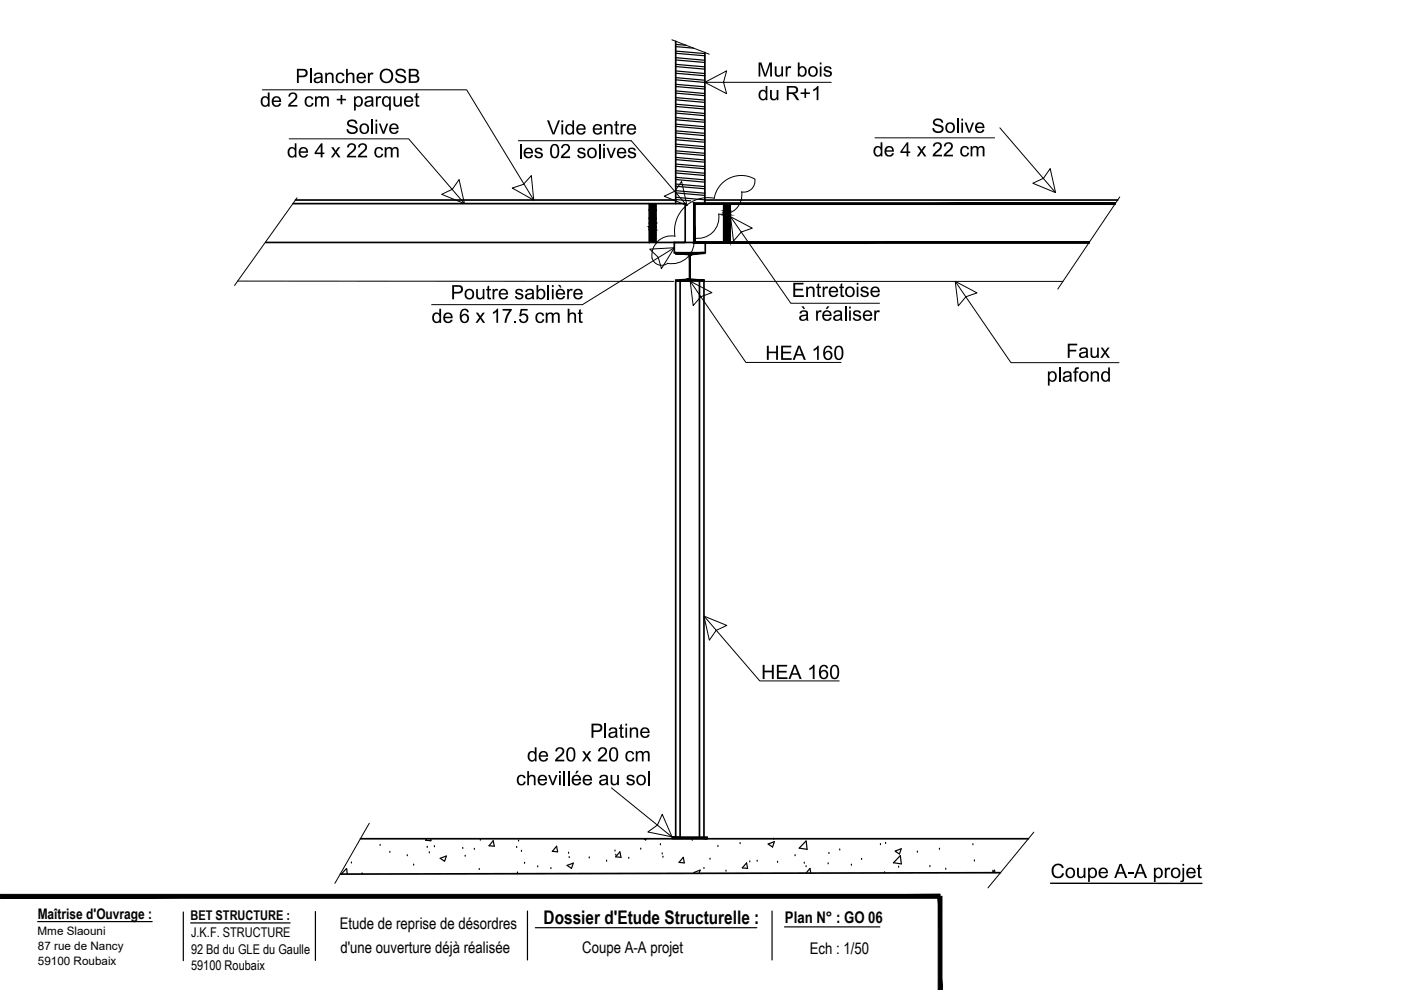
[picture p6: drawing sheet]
<svg xmlns="http://www.w3.org/2000/svg" width="297mm" height="210mm" viewBox="0 0 297 210" stroke-linecap="round" stroke-linejoin="round" font-family="sans-serif">
<defs><g id="words">
<text font-size="4" x="115.3" y="195.9">Dossier d'Etude Structurelle :</text>
<g font-size="3.4">
<text x="72" y="197">Etude de reprise de désordres</text>
<text x="166.4" y="195.7">Plan N° : GO 06</text>
<text x="72.2" y="202.1">d'une ouverture déjà réalisée</text>
<text x="123.4" y="202">Coupe A-A projet</text>
<text x="171.7" y="202.2">Ech : 1/50</text>
</g>
<text font-size="3.1" x="8" y="194.7">Maîtrise d'Ouvrage :</text>
<g font-size="2.8">
<text x="40.4" y="195.1">BET STRUCTURE :</text>
<text x="40.5" y="202.2">92 Bd du GLE du Gaulle</text>
<text x="40.5" y="198.6">J.K.F. STRUCTURE</text>
<text x="40.5" y="205.8">59100 Roubaix</text>
</g>
<g font-size="2.5">
<text x="8" y="198.2">Mme Slaouni</text>
<text x="8.1" y="201.4">87 rue de Nancy</text>
<text x="8.1" y="204.7">59100 Roubaix</text>
</g>
</g></defs>
<!-- layer: 0 -->
<g fill="none" stroke="#000" stroke-width=".25">
<path d="M80.6 179.2h.1M90.5 177.8l-.3 .4 1.2 .1-.1-.5M90.6 179.7h.1M92.1 179.5h.1M98.1 179.9h.1M101.8 178.1h.1M104.6 178.3l.2 1.1-1.1-.1zM109.5 179.7h.1M109.9 178.3h.1M118 179.4l.2 1.2-1.1-.1zM136.5 177.8l.4 .3 .1-.3M140 179.1h.1"/>
<path d="M146.8 178.2h.1M149.5 177.9h.1M152.2 179.5h.1M156.9 178.9h.1M162.9 179l1.3-.6-.4 1.2zM164 177.9h.1M170.9 178.3l-1.5 1.5M170.9 178.3l.2 1.8-1.6-.3M186.7 179.1h.1M187.8 178.8h.1M206.3 179.1h.1M73.5 184.2l-1.1 1.1"/>
<path d="M73.5 184.1l.1 1.2M74.5 183h.1M76.8 185.3h.1M82.7 180.7h.1M86.3 181.4h.1M87.7 183.4h.1M91 180.8h.1M94.6 181.5l-1.3 .5 1 .6 .3-1.1M98.6 181.5h.1M100.6 180.1h.1M101.6 184.4h.1M109.7 185.1h.1"/>
<path d="M110.6 180.5h.1M111.2 183h.1M114 183.8h.1M116.8 184.2h.1M120.2 183.5l1.3-.5-.3 1.1zM120.6 180.9h.1M120.7 181.8h.1M124.9 181.9h.1M128.6 182.6h.1M130.4 180.4h.1M130.6 181.3h.1M131.4 180.6l.3 1.2-1.2-.1z"/>
<path d="M133.3 182h.1M135.9 180h.1M140.4 181.1h.1M140.6 181.8h.1M144.9 181.8l.2 1.2-1.1-.1zM148.2 185.2l.2-.7-1.3 .5 .3 .2M149.3 184.1h.1M150.5 182.2h.1M153.9 184.7h.1M158.3 183l.2 1.1-1.1-.1zM159 182.7h.1M160.5 182.6h.1"/>
<path d="M164.9 182.8h.1M168.6 181.4h.1M170.5 183h.1M170.9 185.1l.8-1 .2 1M170.9 183.8h.1M175.6 183.1h.1M175.8 181h.1M178 180.2h.1M180.5 183.4h.1M182.7 182.2h.1M187.5 185.1h.1M189.8 180.5l1.3-.5-.4 1.1z"/>
<path d="M190.5 183.9h.1M190.9 181.4l-1.5 1.6M190.9 181.4l.2 1.8-1.7-.3M194.5 180.7h.1M197.2 183.7h.1M199.2 180.1h.1M200.5 184.3h.1M206.6 182.5h.1M210.4 185l.4-.5 .1 .5M210.5 184.7h.1"/>
</g>
<!-- layer: Porteur -->
<path d="M143.3 8.8v34.4M149.4 11.1v32.1M143 51.4h6.5v2.3h-6.5zM143.3 59.7v117.8M144.2 59.7v117.8M148.3 59.7v117.8M149.3 59.7v117.8M76.4 177.8h141.6M212.1 185l-139.9 .3" fill="none" stroke="#000" stroke-width=".36"/>
<!-- layer: BB -->
<g fill="none" stroke="#000" stroke-width=".25">
<path d="M143.3 19.7l6.1 .6M143.3 18.3l6.1 .6M143.3 16.9l6.1 .6M143.3 15.5l6.1 .6M143.3 14.1l6.1 .6M143.3 12.7l6.1 .5M143.3 11.3l6.1 .5M143.3 9.9l3.8 .3M143.3 19.3l6.1 .5M143.3 17.9l6.1 .5M143.3 16.5l6.1 .5M143.3 15l6.1 .6"/>
<path d="M143.3 13.6l6.1 .6M143.3 12.2l6.1 .6M143.3 10.8l6.1 .6M143.3 9.4l2.2 .2M143.3 39.5l6.1 .5M143.3 38.1l6.1 .5M143.3 36.7l6.1 .5M143.3 35.3l6.1 .5M143.3 33.8l6.1 .6M143.3 32.4l6.1 .6M143.3 31l6.1 .6M143.3 29.6l6.1 .6"/>
<path d="M143.3 28.2l6.1 .6M143.3 26.8l6.1 .5M143.3 25.4l6.1 .5M143.3 24l6.1 .5M143.3 22.6l6.1 .5M143.3 21.2l6.1 .5M143.3 39l6.1 .6M143.3 37.6l6.1 .5M143.3 36.2l6.1 .5M143.3 34.8l6.1 .5M143.3 33.4l6.1 .5M143.3 32l6.1 .5"/>
<path d="M143.3 30.6l6.1 .5M143.3 29.1l6.1 .6M143.3 27.7l6.1 .6M143.3 26.3l6.1 .6M143.3 24.9l6.1 .6M143.3 23.5l6.1 .6M143.3 22.1l6.1 .5M143.3 20.7l6.1 .5M143.3 42.3l3.1 .3M143.3 40.9l6.1 .5M143.3 41.8l6.1 .6M143.3 40.4l6.1 .6"/>
<path d="M145.3 43.4h.2M149.3 42.8h.1"/>
</g>
<path d="M62.1 43.2h83.2v8.2h-88.9M62.6 42.4h80.7M149.4 42.4h87.6" fill="none" stroke="#000" stroke-width=".36"/>
<!-- layer: Porteur -->
<g fill="#000" stroke="#000" stroke-width=".21">
<path d="M137.6 44.5l1.5 1.8h-1.5zM137.6 46.3h1.5v1zM153.4 45.4h.5l-.5 .2zM154.4 45.1l.5-.4v.4z"/>
<path d="M137.6 46.3v1h1.5zM137.6 47.3h1.5l-1.5 .7zM137.6 48h1.5v-.7z"/>
<path d="M137.6 43.2l1.5 1.3v-1.3zM137.6 43.2l1.5 1.3h-1.5z"/>
<path d="M137.6 44.5l1.5 1.8zM137.6 44.5h1.5v1.8z"/>
<path d="M137.6 48l1.5 .1zM137.6 48l1.5 .1zM137.6 48.1l1.5 .6v-.6zM137.6 48.1l1.5 .6h-1.5z"/>
<path d="M137.6 48.7l1.5 2.7v-2.7zM137.6 48.7l1.5 2.7h-1.5z"/>
<path d="M153.4 45.1l.5 .3 .5-.3zM153.4 45.1l.5 .3h-.5z"/>
<path d="M153.4 43.2l1.5 1.5v-1.5zM153.4 43.2l1.5 1.5h-1.5z"/>
<path d="M153.4 44.7l1 .4 .5-.4zM153.4 44.7l1 .4h-1z"/>
<path d="M154.4 45.1l.5 .3v-.3zM153.9 45.4l.5-.3 .5 .3z"/>
<path d="M153.9 45.4l1 .2v-.2zM153.4 45.6l.5-.2 1 .2z"/>
<path d="M153.4 45.6l1.5 5.8v-5.8zM153.4 45.6l1.5 5.8h-1.5z"/>
<path d="M142.5 177.5l7.5 .3v-.3zM142.5 177.5l7.5 .3h-7.5z"/>
</g>
<!-- layer: BB -->
<path d="M147 51.6h84v-.4zM147 51.6l.4-.4h83.6zM147 43v8.6l.4-.4zM147 43l.4 .4v7.8zM147 43l.4 .4 89.1-.4zM147.4 43.4l89.1-.4v.4z" fill="#000" stroke="#000" stroke-width=".21"/>
<!-- layer: Porteur -->
<g fill="none" stroke="#000" stroke-width=".21">
<path d="M142.5 8.4l7.9 3.1M160 38a5.8 5.8 0 0 0-8.6 4 7.1 7.1 0 0 0-8.3 8.1 4 4 0 0 0-4.7 5 2.11 2.11 0 0 0 3.1 .7 4.7 4.7 0 0 0 5.6-5.4 4.4 4.4 0 0 0 5.3-5 4.1 4.1 0 0 0 4.8-4.7M160 38a2.38 2.38 0 0 1-2.8 2.7M50.4 59.6l92.5 .1M63 41.9l-13.3 18.6M137.6 43.2v8.4M139.1 43.2v8.4M149.3 59.7h76.1M153.4 43.2v8.2M154.9 43.2v8.2M237.4 41.8l-13.1 19.5M78.3 174.5l-7.3 12.8"/>
<path d="M142.5 177.5h7.5v.3h-7.5zM219.2 176.4l-9.7 11.8"/>
</g>
<!-- layer: dalleRDC -->
<g fill="none" stroke="#000" stroke-width=".21">
<path d="M55.6 19h43.3l14.2 23.4M149.4 17.5l4.7 2.4-.7-2.4 .7-2.5-4.7 2.5h26.8M61.3 29.4h25.3l11.8 13.7M108.6 39.9l2.4-.8 1.7-1.9 .5 5.2zM109.9 29.8h23.9l11.8 13.8M185.5 29.2h25.4M212 27.1l11.8 13.7M219 38.9l2.2-1.1 1.5-2.1 1.1 5.1zM93.6 41.2l2.3-1.1 1.4-2 1.2 5.1zM137.8 52.8l5.2-.3-2.8 4.5-.6-2.4zM140.8 41.6l2.3-1.1 1.4-2 1.2 5.1zM143 52.5l-19.5 12.1h-32"/>
<path d="M146.3 59.6l4.6 2.5-2.3 .8-1.6 1.9zM146.3 59.6l11.8 17.2h20.2M154.9 45.9l12.8 18.4h18.8M154.9 45.9l4.6 2.5-2.4 .8-1.6 1.9zM202.5 59.7l4.6 2.4-2.3 .8-1.6 1.9zM202.5 59.7l11.8 17.2h22.9M149.3 130.6l4.8 2-2.3 1.1-1.4 2zM149.3 130.7l11.8 13.7h16.8M129.6 167l12.9 10.5M140.4 172.6l2.1 4.8-5.1-1 2-1.5z"/>
</g>
<!-- layer: 0 -->
<g fill="#000">
<path d="M68.9 15.4h.4v.3l.6-.3 .7 .2 .1 .4v1.6h-.3l-.1-1.6-.3-.3-.6 .3-.1 1.6h-.3zM71.4 15.7l.6-.3h.5l.4 .3 .1 .4h-.3l-.2-.3-.4-.1-.4 .2-.1 .3v.8l.3 .3h.5l.3-.5h.4l-.4 .7-.7 .1-.6-.3-.2-.6zM73.4 14.6h.3v1.1l.6-.3h.4l.3 .2 .1 2h-.3v-1.6l-.4-.3h-.3l-.3 .3v1.6h-.4zM78 15.4h.3v.4l.4-.4 .5 .1-.1 .3h-.4l-.2 .2-.1 1.6h-.4zM84.1 14.9l.3-.3 .6-.1 .5 .1 .4 .3 .1 .5-.3 .1-.2-.5-.4-.1-.6 .1-.2 .2 .1 .4 1.2 .4 .4 .4 .1 .6-.4 .5-.5 .1h-.6l-.7-.5-.2-.5h.4l.3 .5 .5 .2 .6-.1 .3-.3-.3-.5-1.1-.3-.4-.3-.1-.5zM160.8 13.2h.6l.8 2.6 .9-2.6h.6v3h-.4v-2.5l-.9 2.5h-.3l-.9-2.5v2.5h-.4zM164.3 14.1h.3v1.5l.4 .4 .6-.3 .1-1.6h.3v2.1h-.3v-.3l-.6 .4-.7-.3zM166.6 14.1h.3v.3l.4-.4 .5 .1-.2 .4-.4-.1-.2 .2-.1 1.6h-.3zM169.7 19.6h.9v-.8h.3v.8h.8v.3h-.8v.9h-.3v-.9h-.9zM174.8 14.3l.4-.3h.6l.3 .2 .2 .4-.4 .1-.1-.3-.4-.1a.32 .32 0 0 0-.4 .4 .32 .32 0 0 0 .5 .2l.6 .2 .3 .3-.1 .4-.4 .4h-.8l-.4-.3-.1-.3 .3-.1 .2 .4 .3 .1h.4l.2-.3-.1-.3-1.1-.4-.1-.5zM61.3 19.9l.4-.2 .5-.1 .7 .4 .1 .5-.1 .5-1.3 1.3h1.4v.3h-1.9l.2-.6 1-.9 .4-.6-.2-.5-.4-.1-.4 .1-.2 .5h-.4zM64.8 20.7l.6-.3h.5l.3 .2 .2 .5h-.3l-.2-.3-.4-.1-.4 .2-.1 .4v.7l.4 .3 .5-.1 .2-.4 .4 .1-.3 .6-.7 .2-.7-.4-.2-1z"/>
<path d="M66.8 20.4h.3v.3l.5-.3 .6 .1a.22 .22 0 0 0 .2 .3 .22 .22 0 0 0 .3-.3l.5-.1 .5 .3v1.9h-.3l-.1-1.6-.3-.3-.5 .3-.1 1.6h-.3v-1.7l-.4-.2-.5 .3-.1 1.6h-.3zM70.2 31.2h.5l.4 .8 .6-.8h.4l-.7 1 .8 1.2h-.5l-.5-.9-.6 .9h-.4l.8-1.1zM72.2 20.1h.4v.8h.8v.4h-.8v.8h-.4v-.8h-.8v-.4h.8zM73.8 25.7l.4-.3 .6-.1 .8 .4 .2 .5-.4 .1-.1-.4-.4-.2-.8 .1-.1 .4 .2 .3 1.1 .3 .4 .3 .1 .6-.2 .4-.6 .3h-.5l-.8-.3-.2-.7h.3l.3 .5 .4 .2 .6-.1 .4-.3-.2-.5-1.5-.6-.2-.3zM73.8 30.7l.4-.3h.5l.7 .4 .1 .6-.2 .4-1.3 1.2h1.5v.4h-2l.2-.5 1.2-1.1 .2-.5-.1-.4-.4-.2-.5 .2-.1 .4-.4-.1zM76.1 30.7l.4-.3h.5l.7 .4 .1 .5-.2 .5-1.2 1.2h1.4v.4h-2l.2-.5 1.2-1.1 .2-.5-.1-.4-.4-.2-.4 .1-.2 .5-.4-.1zM79.7 20.4h.3v.4l.4-.4 .5 .1-.2 .3h-.3l-.3 .3v1.5h-.4zM79.6 31.5l.6-.3h.5l.4 .3 .1 .3-.3 .1-.2-.3-.5-.1-.3 .1-.2 .5 .1 .7 .3 .3 .6-.1 .2-.4h.4l-.4 .7-.6 .1-.7-.3-.2-.9zM80.3 26.2h.4l.6 1.7 .6-1.7h.4l-.8 2.2h-.4zM81.6 31.2h.3v.3l.5-.3h.5a.26 .26 0 0 0 .3 .3 .26 .26 0 0 0 .2-.2l.5-.1 .5 .2 .1 2h-.4v-1.7l-.3-.2-.5 .3-.1 1.6h-.3v-1.6l-.4-.3-.5 .3-.1 1.6h-.3zM83.4 20.4h.4v1.6l.3 .3h.3l.3-.2 .1-1.7h.4v2.2h-.3v-.3l-.6 .3h-.4l-.3-.2zM88.1 19.9l.4-.2v.7h.4v.3h-.4v1.4l.1 .2h.3v.3h-.5l-.2-.3-.1-1.6h-.2v-.3h.2z"/>
<path d="M113.5 31.6l.4-.3h.5l.4 .2 .2 .4-.3 .1-.3-.4h-.4a.29 .29 0 0 0-.2 .4 .29 .29 0 0 0 .4 .2l.8 .4 .1 .4-.1 .3-.3 .2-.7 .1-.4-.2-.2-.3-.1-.2 .4-.1 .3 .4h.6a.43 .43 0 0 0 0-.5 .43 .43 0 0 0-.5-.2l-.7-.3zM116 25.5h.4l1 2.7 .9-2.7h.4l-1.2 3h-.4zM119.2 30.8l.3-.2 .6-.1 .7 .4 .1 .5-.2 .4-1.3 1.4h1.5v.3h-2l.2-.6 1.2-1.1 .2-.4-.1-.4-.4-.2-.5 .1-.2 .5h-.3zM122.6 31.5l.5-.2h.5l.4 .3 .1 .3-.4 .1-.2-.4h-.5a.31 .31 0 0 0-.2 .5 .31 .31 0 0 0 .5 .1l.8 .4 .1 .4-.2 .4-.4 .1h-.6l-.4-.1-.2-.4v-.1l.4-.1 .3 .4h.6a.37 .37 0 0 0 0-.5 .37 .37 0 0 0-.4-.1l-.8-.4-.1-.4zM128.1 26.3h.3v.3l.5-.3 .8 .2 .2 .5v1.5h-.4v-1.5l-.1-.3-.3-.1-.5 .2-.1 1.7h-.4zM128.6 31.3h.4l.6 1.8 .6-1.8h.4l-.8 2.2h-.4zM130.5 25.8l.4-.2v.7h.3v.3h-.3v1.4l.1 .2h.2l.1 .3h-.5l-.3-.2v-1.7h-.3v-.3h.3zM131.6 26.3h.3v.4l.4-.4 .5 .1-.2 .3h-.3l-.3 .2v1.6h-.4zM133.3 31.5l.5-.2 .6 .1 .4 .5-.4 .1-.1-.3-.4-.1a.32 .32 0 0 0-.4 .4 .32 .32 0 0 0 .5 .2l.8 .3 .1 .4-.2 .4-.4 .2-.4 .1-.5-.2-.3-.3v-.2l.3-.1 .3 .4h.7a.42 .42 0 0 0-.1-.5 .42 .42 0 0 0-.5-.2l-.6-.3zM163.3 19.1h.3v1.5l.4 .4 .6-.3 .1-1.6h.3v2.1h-.3v-.3l-.5 .4-.7-.2-.2-.6zM172.4 19l.9-.8h.2v3h-.3v-2.3l-.7 .4zM194.4 31h.5l.5 .7 .5-.7h.4l-.7 1 .8 1.2h-.5l-.5-.9-.6 .9h-.4l.8-1.2z"/>
<path d="M198 25.5l.4-.3 .7-.1 .7 .4 .2 .5h-.4l-.2-.4-.5-.1-.5 .1-.2 .3 .1 .3 1.3 .4 .3 .3 .2 .6-.4 .5-.9 .2-.6-.1-.3-.3-.2-.6 .4-.1 .2 .5 .5 .2h.6l.3-.3-.2-.5-1.5-.6-.2-.4zM198.1 30.4l.9-.2 .3 .1 .3 .3 .1 .5-.2 .5-1.3 1.2h1.5v.4h-2l.3-.6 1.1-1.1 .2-.5-.1-.3-.4-.2-.5 .1-.1 .5-.4-.1zM200.4 30.4l.9-.2 .4 .1 .3 .3v.5l-.2 .5-1.2 1.2h1.4v.4h-1.9l.2-.6 1.1-1 .3-.6-.2-.4-.3-.1-.5 .1-.2 .5-.4-.1zM203.9 31.2l.7-.3 .7 .3 .1 .4-.3 .1-.3-.4h-.5l-.2 .2-.2 .5 .2 .6 .3 .3 .5-.1 .2-.4h.4l-.3 .6-.8 .2-.6-.3-.2-.5v-.6zM204.5 26h.4l.6 1.7 .6-1.7h.4l-.8 2.1h-.4zM205.8 31h.3v.3l.6-.4 .5 .2a.24 .24 0 0 0 .3 .2 .24 .24 0 0 0 .2-.3h.6l.3 .2 .1 2h-.3v-1.6l-.3-.3h-.4l-.2 .3-.1 1.6h-.3v-1.6l-.3-.3-.5 .2-.2 1.7h-.3zM101 61.3h.3l.1 1.6 .5 .3 .4-.5v-1.4h.4v2.2h-.3v-.4l-.5 .4h-.5l-.3-.3zM100.9 66.3h.4l.5 .7 .5-.7h.5l-.7 1 .8 1.1h-.5l-.6-.8-.5 .8h-.5l.8-1.1zM103.3 60.7l.4-.2v.8h.4v.3h-.4v1.3l.1 .2h.3v.4h-.5l-.2-.3-.1-1.6h-.2v-.3h.2zM104.4 61.3h.4v.3l.4-.4 .4 .2-.1 .3-.4-.1-.3 .3v1.6h-.4zM104.5 66.2l.9-.8h.2v3h-.4v-2.3l-.7 .5zM106.6 65.5h1.9v.3l-.8 1.2-.3 1.4h-.4l.1-.6 .5-1.3 .4-.6h-1.4z"/>
<path d="M109.1 68h.4v.4h-.4zM110.4 65.5h1.5v.3l-1.2 .1-.2 .7 .8-.1 .6 .4 .1 .9-.6 .6h-.8l-.5-.4-.1-.3 .4-.1 .2 .5 .5 .1 .3-.2 .2-.4-.1-.5-.3-.3-1.1 .2zM109.4 61.5l.4-.3 .6 .1 .4 .2 .1 .3-.4 .1-.2-.4-.5 .1a.31 .31 0 0 0-.1 .4 .31 .31 0 0 0 .4 .1l.8 .5v.4l-.4 .5h-.8l-.4-.4-.1-.3h.3l.2 .3 .3 .1h.3l.3-.3-.1-.3-1.1-.4-.2-.5zM113.8 66.5l.7-.3 .7 .3 .2 .4-.4 .1-.4-.5-.4 .1-.3 .6 .1 .7 .3 .3 .5-.1 .2-.4h.4l-.4 .6-.7 .2-.6-.4-.2-.8zM115.7 66.3h.3v.3l.5-.4 .6 .1a.22 .22 0 0 0 .2 .3 .22 .22 0 0 0 .2-.2l.5-.2 .6 .3 .1 1.9h-.4v-1.5l-.4-.4-.4 .2-.1 .2v1.5h-.4v-1.6l-.3-.3-.6 .3v1.6h-.4zM120.3 61.3h.3v.3l.4-.4 .4 .1-.1 .4-.4-.1-.2 .3-.1 1.6h-.3zM120.4 65.5h.3v1l.6-.3 .7 .3 .1 1.9h-.3v-1.5l-.4-.4-.6 .3-.1 1.6h-.3zM122.8 65.7l.3-.2v.8h.4v.3h-.4v1.4l.4 .1v.3h-.5l-.2-.2v-1.6h-.3v-.3h.3zM162.6 73.3h.4v1.2h1.6v-1.2h.3v3h-.3v-1.4h-1.6v1.4h-.4zM165.6 73.3h2.2v.4h-1.8v.9h1.7v.3h-1.7v1h1.9v.4h-2.3zM168.2 60h2.2v.3h-1.8v.9h1.7v.4h-1.7v1h1.8v.4h-2.2zM170.9 60.8h.4v.3l.5-.4 .7 .3 .2 .4v1.6h-.4v-1.7l-.3-.2-.6 .2-.1 1.7h-.4z"/>
<path d="M172.5 74l.8-.7h.3v3h-.4v-2.4l-.7 .5zM173.3 60.3l.4-.3v.8h.4v.3h-.4v1.4l.4 .1v.4l-.6-.1-.2-.2v-1.6h-.3v-.3h.3zM173 65.8h.4v.4l.4-.4 .4 .1-.1 .3h-.4l-.2 .2-.1 1.6h-.4zM174.4 60.8h.3v.3l.4-.4 .5 .1-.1 .4-.5-.1-.2 .3v1.6h-.4zM178.2 60.3l.4-.3v.8h.3v.3h-.3v1.3l.1 .2h.3v.4l-.6-.1-.2-.3v-1.5h-.3v-.3h.3zM181 66l.5-.2h.5l.4 .2 .1 .4h-.3l-.3-.3h-.5a.32 .32 0 0 0-.1 .5 .32 .32 0 0 0 .4 .1l.9 .4v.4l-.2 .3-.5 .2h-.5l-.4-.2-.2-.3v-.2h.4l.2 .4h.7a.36 .36 0 0 0 0-.5 .36 .36 0 0 0-.4-.1l-.8-.4v-.3zM182.6 61l.5-.3 .5 .1 .3 .1 .2 .4-.3 .1-.4-.4-.4 .1a.36 .36 0 0 0 0 .5 .36 .36 0 0 0 .4 .1l.5 .1 .3 .3v.5l-.3 .3-.4 .1-.6-.1-.5-.5 .4-.2 .3 .5 .6-.1a.38 .38 0 0 0 0-.5 .38 .38 0 0 0-.5-.1l-.6-.3-.1-.3zM185.4 65.8h.3v.4l.4-.4 .4 .1-.1 .3h-.3l-.3 .2-.1 1.6h-.3zM226.4 72.9h2v.3h-1.6v1h1.4v.3h-1.4v1.4h-.4zM228 78l.3-.1h.5l-.2 .3a.29 .29 0 0 0-.3 0 .29 .29 0 0 0-.1 .3v.3h.4v.2h-.4v1.9h-.4v-1.9h-.3v-.2h.3zM231.2 73.7h.4v1.6l.3 .3 .6-.3 .1-1.6h.4v2.2h-.4v-.3l-.5 .3-.8-.2zM233.3 73.7h.5l.5 .8 .5-.8h.5l-.8 1 .8 1.2h-.4l-.6-.9-.6 .9h-.4l.8-1.2z"/>
<path d="M231.3 78.8h.3v.3l.6-.4 .4 .1 .3 .2 .1 1.9h-.4v-1.6l-.4-.3-.5 .2-.1 1.7h-.3zM131.5 153.7l.4-.2v.8h.3v.2h-.3v1.4l.1 .2h.2v.3h-.5l-.2-.2v-1.7h-.3v-.2h.3zM133.5 154.3h.4v.3l.5-.4 .8 .2 .1 2h-.4v-1.6l-.3-.3-.4 .1-.3 .2v1.6h-.4zM161.7 141h.4v1.2h1.5v-1.2h.4v3h-.4v-1.4h-1.5v1.4h-.4zM164.7 141h2.2v.3h-1.8v.9h1.7v.4h-1.7v1h1.8v.4h-2.2zM171.6 141.7l.6-.4 .3-.4h.2v3.1h-.4v-2.4l-.7 .5zM109.8 164.5l.5-.2h.4l.6 .3 .1 .3-.3 .1-.2-.3-.4-.1-.4 .2-.2 .4 .1 .6 .3 .4h.5l.3-.5h.4l-.3 .6-.8 .2-.6-.3-.2-.9zM111.8 163.5h.3v1.1l.5-.3h.4l.5 .3v1.9h-.3v-1.6l-.4-.3-.6 .2-.1 1.7h-.3zM116.2 164.3h.4l.6 1.7 .6-1.7h.4l-.8 2.2h-.4zM117.9 158.7l.4-.2 .5-.1 .7 .4 .1 .6-.1 .4-1.3 1.3h1.4v.3h-1.9l.2-.6 1-.8 .4-.6-.1-.4-.4-.3-.5 .1-.2 .5h-.4zM123.5 159.3h.4l.5 .7 .5-.7h.5l-.8 1 .8 1.1h-.4l-.6-.8-.6 .8h-.4l.8-1.1zM127.1 158.7l.9-.3 .3 .2 .3 .3 .1 .4-.2 .5-1.3 1.3h1.5v.3h-2l.3-.6 1.1-1 .2-.5-.1-.4-.3-.2-.6 .2-.1 .4h-.4z"/>
<path d="M129.5 164.3h.3v1.6l.5 .3 .5-.3v-1.6h.4v2.2h-.3v-.3l-.7 .3-.6-.2-.1-.4zM133 164.5l.4-.2h.7l.4 .6h-.3l-.3-.3h-.4a.29 .29 0 0 0-.3 .4 .29 .29 0 0 0 .5 .1l.8 .3 .1 .4-.1 .4-.4 .3h-.6l-.7-.5v-.2h.4l.2 .4 .7-.1a.36 .36 0 0 0 0-.4 .36 .36 0 0 0-.4-.2l-.7-.3-.2-.4zM132.9 159.5l.8-.3 .6 .3 .1 .4h-.3l-.2-.3-.6-.1-.2 .3-.1 .5v.5l.4 .4 .5-.1 .2-.5 .4 .1-.3 .5-.8 .3-.6-.3-.2-.6v-.5zM134.8 159.3h.3v.3l.5-.4 .6 .2a.22 .22 0 0 0 .3 .1 .22 .22 0 0 0 .2-.2l.6-.1 .4 .3v1.9h-.3v-1.6l-.3-.3-.6 .3-.1 1.6h-.3v-1.6l-.3-.3-.4 .1-.2 .2v1.6h-.4zM223.3 183.5l.5-.3 .7-.1 .9 .5 .1 .4-.3 .1-.4-.6h-.8l-.5 .4-.1 .6 .1 .9 .6 .4 .7-.1 .4-.6 .4 .1-.5 .8-1 .2-.8-.4-.3-.7v-.7zM228.4 184h.3l.1 1.6 .3 .3 .5-.2 .2-1.7h.3v2.2h-.3v-.4l-.5 .4-.8-.2-.1-.4zM239.1 184.9h1.2v.4h-1.2zM247 184h.3v.3l.4-.3 .4 .1-.1 .3-.4-.1-.2 .3-.1 1.6h-.3zM254 183.4l.4-.2v.8h.3v.3h-.3v1.4l.3 .1v.4h-.4l-.3-.3v-1.6h-.2v-.3h.2z"/>
<path d="M63 14.6h1.6l.5 .3 .1 .4v.5l-.3 .4-.5 .2h-1.1v1.2h-.3zM63.3 15v1h1.1l.4-.3v-.3l-.2-.4z"/>
<path d="M66.7 15.7l.7-.3h.5l.4 .2 .2 2h-.4a.22 .22 0 0 0-.2-.2 .22 .22 0 0 0-.2 .2h-.9l-.2-.3-.1-.4 .3-.4 .9-.2a.32 .32 0 0 0 .3-.4 .32 .32 0 0 0-.5-.2l-.4 .1-.2 .3h-.3zM67 16.8l-.1 .3 .3 .2 .6-.1 .2-.3a.28 .28 0 0 0-.1-.4 .28 .28 0 0 0-.4 .1z"/>
<path d="M75.9 15.7l.4-.3h.5l.6 .3 .2 .9h-1.6l.1 .5 .3 .2h.5l.3-.4h.4l-.3 .5-.8 .2-.7-.3-.2-1zM76.2 15.8l-.2 .5h1.2l-.1-.4-.3-.2z"/>
<path d="M80.4 16.1a1.51 1.51 0 0 1 3 0 1.51 1.51 0 0 1-3 0zM81.3 15.1l-.4 .6 .1 1.1 .5 .4h1l.4-.8-.1-1-.6-.5h-.5z"/>
<path d="M86.7 14.6h1.3l.6 .3 .2 .5-.4 .6 .4 .2 .1 .4-.2 .7-.6 .3h-1.4zM87.1 15v.8h.9l.3-.1 .1-.4-.2-.3zM87.1 16.2v1h1l.3-.2 .1-.4-.2-.3z"/>
<path d="M169.1 13.2h.4v1.1l.4-.3h.4l.4 .2 .2 .4 .1 1-.2 .4-.4 .2-.5 .1-.4-.3v.2h-.4zM169.7 14.5l-.2 .5 .1 .6 .3 .4h.3l.4-.5v-.8l-.4-.4z"/>
<path d="M171.3 15.1a1.1 1.1 0 0 1 2.2 0 1.1 1.1 0 0 1-2.2 0zM172 14.5l-.3 .4 .1 .8 .3 .3h.5l.4-.6-.1-.7-.4-.4z"/>
<path d="M173.8 14.1h.4v2.1h-.4zM173.8 13.2h.4v.5h-.4z"/>
<path d="M55.6 20.6l.8-.2 .4 .3v-1.1h.4v3h-.4v-.3l-.3 .3-.4 .1-.6-.4-.2-1zM55.9 20.8l-.2 .5v.6l.3 .4h.4l.4-.5-.1-.7-.3-.4z"/>
<path d="M57.9 20.7l.4-.3h.5l.6 .4 .2 .8h-1.6l.1 .5 .4 .2h.5l.2-.4 .4 .1-.3 .5-.8 .2-.6-.3-.3-1zM58.2 20.8l-.2 .5h1.2l-.3-.5z"/>
<path d="M61.2 31.5l.5-.3h.5l.3 .3v-1.1h.4v3h-.4v-.3l-.3 .3h-.4l-.6-.3-.2-.7zM61.6 31.6l-.2 .4v.7l.2 .3 .5 .1 .4-.3v-.9l-.3-.4z"/>
<path d="M63.6 31.4l.4-.2h.5l.6 .3 .2 .9h-1.6l.2 .5 .4 .2h.4l.2-.4h.4l-.3 .5-.8 .2-.6-.3-.2-.3-.1-.7zM64 31.6l-.3 .5h1.2l-.3-.6z"/>
<path d="M68.1 30.4h.3v1.9h.4v.4h-.4v.7h-.4v-.7h-1.3v-.4zM68 31l-.9 1.3h.9z"/>
<path d="M75.1 20.4h.3v.3l.4-.3 .6 .1 .5 .7v.8l-.4 .5-.7 .1-.4-.2v1h-.3zM75.6 20.8l-.2 .6v.6l.3 .3h.5l.3-.4v-.8l-.4-.4z"/>
<path d="M76.1 27.3a1.1 1.1 0 0 1 2.2 0 1.1 1.1 0 0 1-2.2 0zM76.8 26.6l-.2 .4 .1 .8 .3 .3h.5l.3-.5v-.8l-.5-.3z"/>
<path d="M77.5 20.7l.7-.3h.6l.3 .3 .2 1.9h-.4l-.1-.3-.6 .3-.7-.1-.2-.3v-.5l.4-.3 .8-.1a.36 .36 0 0 0 .2-.5 .36 .36 0 0 0-.5-.1l-.3 .1-.2 .3h-.4zM77.8 21.8l-.2 .3 .3 .2h.5l.3-.3a.24 .24 0 0 0 .1-.3 .24 .24 0 0 0-.3-.1z"/>
<path d="M79.6 26.2h.4v2.2h-.4zM79.6 25.4h.4v.4h-.4z"/>
<path d="M81.2 20.7l.8-.3 .5 .3v-.3h.4v3h-.4v-1l-.3 .2h-.4l-.7-.4-.1-.7zM81.5 20.8l-.1 .6v.5l.3 .4h.4l.4-.3v-.9l-.5-.4z"/>
<path d="M82.9 26.4l.8-.2 .6 .3 .2 .9h-1.6l.2 .5 .3 .2h.4l.3-.4h.4l-.3 .5-.8 .2-.6-.3-.2-.4-.1-.6zM83.1 26.6l-.2 .5h1.2l-.1-.4-.3-.2z"/>
<path d="M85.9 20.7l.8-.3 .7 .3 .2 .9h-1.6l.2 .5 .4 .2 .5-.1 .2-.3h.3l-.3 .6-.8 .1-.6-.3-.3-.5v-.5zM86.3 20.8l-.3 .5h1.3l-.4-.6z"/>
<path d="M111.3 31.6l.4-.3h.4l.7 .4 .2 .8h-1.6l.1 .5 .5 .3 .4-.2 .2-.3 .4 .1-.3 .5-.9 .2-.5-.4-.3-.7zM111.7 31.7l-.3 .5h1.2l-.3-.5z"/>
<path d="M117 30.7l.4-.2h.5l.3 .2 .3 .5v1.6l-.3 .6-.3 .1h-.7l-.4-.5-.2-1.4zM117.3 30.9l-.3 .7v.9l.2 .6 .5 .2 .3-.2 .1-.4 .1-1.3-.4-.5z"/>
<path d="M119 26.3h.4v2.2h-.4zM119 25.5h.4v.4h-.4z"/>
<path d="M120.1 26.6l.4-.3h.4l.5 .3v-1.1h.3v3h-.3v-.3l-.3 .3h-.5l-.5-.2-.3-.8zM120.4 26.7l-.2 .6 .1 .5 .3 .4h.4l.4-.5-.1-.8-.4-.3z"/>
<path d="M122.4 26.6l.3-.2 .5-.1 .8 .3 .2 .9h-1.6l.1 .5 .4 .3 .5-.2 .2-.3h.4l-.3 .5-.6 .3-.8-.3-.3-.6v-.6zM122.7 26.8l-.1 .4h1.2l-.1-.4-.4-.2z"/>
<path d="M124.4 32.4a1.11 1.11 0 0 1 2.2 0 1.11 1.11 0 0 1-2.2 0zM125.1 31.7l-.2 .5v.7l.4 .3h.5l.3-.4v-.9l-.5-.3z"/>
<path d="M125.9 26.6l.8-.3 .8 .3 .2 .9h-1.7l.2 .6 .4 .2 .4-.1 .3-.4h.4l-.4 .6-.8 .1-.6-.3-.2-1zM126.3 26.7l-.2 .5h1.2l-.3-.5z"/>
<path d="M127.9 31.3h.4v2.2h-.4zM127.9 30.5h.4v.4h-.4z"/>
<path d="M131 31.6l.6-.3 .9 .3 .2 .3 .1 .6h-1.6l.1 .5 .3 .2h.5l.3-.4 .4 .1-.3 .5-.8 .2-.7-.4-.2-.5v-.6zM131.4 31.7l-.2 .5h1.2l-.1-.4-.3-.2z"/>
<path d="M133.1 26.6l.7-.3 .8 .3 .3 .9h-1.6l.1 .5 .4 .3 .4-.1 .3-.4h.4l-.3 .5-.9 .2-.6-.3-.2-.9zM133.5 26.7l-.2 .5h1.2l-.1-.3-.3-.3z"/>
<path d="M161.1 19.2l.7-.2 .5 .3v-1.1h.4v3h-.3v-.2l-.5 .3-.5-.1-.3-.2-.3-.9zM161.4 19.5l-.2 .4 .1 .7 .2 .3h.5l.4-.4-.1-.8-.4-.4z"/>
<path d="M166.8 18.2l1.7 .1 .5 .2 .2 .3v.6l-.3 .3-.5 .2 .4 .3 .7 1h-.5l-.7-1-.4-.3h-.7v1.3h-.4zM167.2 18.6v1h1.2l.3-.3 .1-.4-.3-.3z"/>
<path d="M185.6 31.1l.5-.2 .6 .3v-1h.4v3h-.4v-.3l-.3 .3h-.5l-.5-.3-.2-.6v-.5zM185.7 31.4l-.1 .6v.5l.3 .3 .5 .1 .3-.5v-.8l-.4-.3z"/>
<path d="M187.8 31.2l.8-.3 .7 .4 .2 .9h-1.6l.2 .5 .3 .2 .5-.1 .2-.3h.4l-.3 .5-.7 .2-.7-.3-.3-.9zM188.2 31.4l-.3 .5h1.3l-.1-.4-.3-.2z"/>
<path d="M192.3 30.2h.3v1.9h.4v.3h-.4v.8h-.4v-.8h-1.3v-.3zM192.2 30.7l-.9 1.4h.9z"/>
<path d="M200.3 27a1.1 1.1 0 0 1 2.2 0 1.1 1.1 0 0 1-2.2 0zM201 26.4l-.2 .7 .1 .5 .4 .3 .5-.1 .3-.4-.1-.8-.4-.4z"/>
<path d="M203.8 26h.4v2.1h-.4zM203.8 25.2h.4v.4h-.4z"/>
<path d="M207 26.2l.4-.2 .5-.1 .6 .4 .2 .8-1.6 .1 .1 .4 .4 .3 .5-.1 .2-.4 .4 .1-.3 .5-.7 .2-.7-.3-.3-1zM207.4 26.4l-.3 .5h1.3l-.1-.4-.3-.2z"/>
<path d="M91.9 66.5l.8-.3 .4 .3v-1h.4v3h-.3v-.3l-.4 .3h-.5l-.4-.3-.3-1zM92.3 66.6l-.3 .4v.7l.3 .4 .5 .1 .3-.4v-.9l-.3-.3z"/>
<path d="M95.9 60.5h1.6l.5 .3 .2 .4-.1 .5-.3 .4-1.5 .1v1.3h-.4zM96.3 60.8v1.1h1l.4-.3v-.4l-.2-.3z"/>
<path d="M94.3 66.5l.4-.2 .5-.1 .6 .5 .2 .8h-1.7l.2 .5 .3 .2 .5-.1 .3-.3h.4l-.3 .5-.8 .2-.7-.3-.2-.9zM94.6 66.7l-.2 .5h1.2l-.2-.5-.2-.1z"/>
<path d="M97.8 65.7l.8-.3 .6 .3 .1 .2 .1 .3h-.4l-.2-.4h-.5l-.4 .6-.1 .5 .4-.3 .5-.1 .4 .2 .3 .4-.1 .9-.5 .5-.8-.1-.4-.5-.1-1.4zM97.8 67.6a.65 .65 0 0 0 1.3 0 .65 .65 0 0 0-1.3 0z"/>
<path d="M98.4 62.3a1.11 1.11 0 0 1 2.2 0 1.11 1.11 0 0 1-2.2 0zM99.1 61.7l-.2 .3v.7l.4 .5h.4l.4-.5v-.8l-.4-.3z"/>
<path d="M106 61.5l.3-.2 .6-.1 .6 .4 .2 .9h-1.6l.2 .5 .4 .2 .5-.1 .1-.3h.4l-.3 .5-.8 .2-.6-.3-.3-.8zM106.3 61.7l-.2 .5h1.2l-.1-.4-.2-.2z"/>
<path d="M111.6 61.5l.5-.3 .7 .1 .3 .2 .2 2h-.4a.23 .23 0 0 0-.2-.3 .23 .23 0 0 0-.3 .2h-.7l-.3-.2-.1-.4 .3-.5 .9-.2a.32 .32 0 0 0 .3-.4 .32 .32 0 0 0-.4-.2l-.5 .1-.2 .3h-.3zM111.8 62.6l-.1 .4 .3 .2 .5-.1 .3-.3a.28 .28 0 0 0-.1-.4 .28 .28 0 0 0-.4 .1z"/>
<path d="M113.8 60.4h.3v1.1l.3-.2 .4-.1 .7 .5 .1 1.1-.5 .6-.5 .1-.5-.3v.3h-.3zM114.3 61.7l-.2 .5v.6l.4 .4h.3l.4-.5v-.8l-.3-.4z"/>
<path d="M117 61.3h.4v2.2h-.4zM117 60.4h.4v.5h-.4z"/>
<path d="M118.1 61.5l.9-.3 .7 .5 .1 .8h-1.6l.1 .3 .4 .4 .5-.1 .2-.3h.4l-.3 .5-.8 .2-.6-.3-.3-1zM118.5 61.7l-.3 .5h1.3l-.2-.5-.3-.2zM118.3 60.4h.5l.2 .6h-.2z"/>
<path d="M121.8 61.6l.6-.4 .6 .1 .3 .2 .2 1h-1.6l.1 .4 .4 .3 .5-.1 .3-.3h.3l-.3 .5-.8 .2-.7-.4-.2-.9zM122.2 61.6l-.3 .5h1.3l-.3-.5z"/>
<path d="M169.2 73.3h.4l1.3 3h-.5l-.3-.9h-1.3l-.3 .9h-.4zM169.4 73.6l-.5 1.5h1.1z"/>
<path d="M169.7 66.1l.7-.3h.5l.3 .2 .2 2h-.3l-.1-.3-.6 .3h-.7l-.3-.4 .2-.6 .3-.2 .7-.1a.34 .34 0 0 0 .3-.4 .34 .34 0 0 0-.5-.2l-.3 .1-.3 .3h-.3zM170 67.2l-.2 .3 .3 .2h.5l.3-.3a.28 .28 0 0 0 .1-.4 .28 .28 0 0 0-.5 0zM169.9 65h.5l.3 .5h-.3z"/>
<path d="M174.9 73.5l.9-.2 .6 .4 .1 .3-.4 .1-.2-.4-.5-.1-.5 .7v.5l.3-.3 .6-.1 .3 .1 .3 .4v.9l-.5 .5h-.7l-.5-.6-.2-1.2zM174.9 75.4a.65 .65 0 0 0 1.3 0 .65 .65 0 0 0-1.3 0z"/>
<path d="M174.6 66.1l.3-.2 .5-.1 .7 .3 .2 .9h-1.6l.1 .5 .4 .2 .6-.1 .1-.3h.4l-.2 .5-.5 .2h-.5l-.5-.3-.3-.7zM175 66.2l-.3 .5h1.2l-.3-.6zM175.4 65h.5l-.5 .5h-.3z"/>
<path d="M176 61.1l.5-.4 .9 .3 .2 .4 .1 .6h-1.6l.1 .5 .4 .2 .4-.1 .3-.3h.4l-.3 .5-.8 .2-.7-.3-.2-.8zM176.3 61.2l-.2 .5h1.2l-.1-.5-.3-.1z"/>
<path d="M177.2 73.6l.3-.3h.5l.5 .2 .2 .4 .1 1.6-.3 .6-.4 .2-.7-.1-.4-.6-.1-1.1zM177.6 73.7l-.3 .5v1.2l.2 .5 .4 .1 .5-.4v-1.3l-.3-.6z"/>
<path d="M176.9 66l.6-.2 .9 .2 .3 2h-.4a.23 .23 0 0 0-.3-.2 .23 .23 0 0 0-.2 .2l-.9-.1-.3-.6 .3-.4 .9-.2a.32 .32 0 0 0 .3-.4 .32 .32 0 0 0-.4-.2h-.4l-.2 .4h-.4zM177.1 67.2l-.1 .3 .3 .2h.5l.3-.3a.29 .29 0 0 0 0-.5 .29 .29 0 0 0-.4 .1z"/>
<path d="M179.1 61.8a1.1 1.1 0 0 1 2.2 0 1.1 1.1 0 0 1-2.2 0zM179.8 61.2l-.2 .4v.7l.4 .4h.4l.4-.5-.1-.8-.4-.4z"/>
<path d="M180 65.8h.4v2.2h-.4zM180 65h.4v.4h-.4z"/>
<path d="M181.6 60.8h.4v2.2h-.4zM181.6 60h.4v.4h-.4z"/>
<path d="M183.2 66l.9-.2 .6 .3 .2 .9h-1.6l.2 .5 .4 .2 .4-.1 .2-.3h.4l-.3 .6-.8 .1-.6-.3-.3-.9zM183.6 66.2l-.3 .5h1.3l-.3-.5-.4-.1z"/>
<path d="M184.8 61l.5-.2 .4-.1 .7 .5 .1 .8h-1.6l.2 .5 .3 .2 .5-.1 .2-.4 .4 .1-.3 .5-.8 .2-.6-.3-.3-.9zM185.2 61.2l-.3 .5h1.3l-.3-.6z"/>
<path d="M222.2 78.8h.3v.2l.4-.3 .6 .1 .4 .3 .2 .5-.1 .8-.4 .4-.5 .2-.6-.3v1.1h-.3zM222.7 79.1l-.2 .5 .1 .7 .2 .3 .4 .1 .4-.5v-.8l-.4-.4z"/>
<path d="M228.7 79.8a1.1 1.1 0 0 1 2.2 0 1.1 1.1 0 0 1-2.2 0zM229.5 79.1l-.3 .4v.8l.3 .3h.5l.4-.4v-.8l-.3-.3z"/>
<path d="M229 74l.6-.3 .9 .1 .3 2.1h-.4a.24 .24 0 0 0-.2-.3 .24 .24 0 0 0-.3 .3h-.8l-.3-.4v-.2l.3-.5 .9-.2a.32 .32 0 0 0 .2-.4 .32 .32 0 0 0-.4-.3l-.4 .1-.2 .4-.4-.1zM229.3 75l-.1 .4 .2 .2 .6-.1 .2-.3a.25 .25 0 0 0 0-.4 .25 .25 0 0 0-.3 .1z"/>
<path d="M225.6 78.9l.8-.2 .7 .3 .2 1.9h-.4a.19 .19 0 0 0-.1-.2 .19 .19 0 0 0-.3 .1l-.7 .2-.5-.6 .2-.5 1-.3a.35 .35 0 0 0 .3-.5 .35 .35 0 0 0-.6-.1l-.3 .1-.2 .3h-.3zM225.8 80.1l-.1 .3 .2 .3 .5-.1 .4-.3a.23 .23 0 0 0 .1-.3 .23 .23 0 0 0-.4-.1z"/>
<path d="M233.8 78.9l.6-.2 .6 .3v-1.1h.3v3h-.3v-.3l-.5 .4-.4-.1-.4-.2-.3-1zM234 79.1l-.2 .4 .1 .7 .2 .4 .4 .1 .5-.5-.1-.8-.3-.4z"/>
<path d="M120.4 158.6l.4-.2h.5l.4 .4 .2 .3v1.7l-.2 .4-.4 .3-.7-.1-.4-.5-.1-1.4zM120.7 158.8l-.3 .7v1l.2 .5 .5 .2 .5-.6v-1.2l-.3-.6z"/>
<path d="M125.4 153.4l1.7 .1 .4 .2 .2 .4-.1 .6-.3 .4-1.5 .1v1.2h-.4zM125.8 153.8v1h1.1l.3-.2 .1-.5-.3-.3z"/>
<path d="M129.5 158.6l.4-.2h.5l.5 .6 .1 1.7-.2 .5-.4 .2h-.7l-.4-.5-.2-1.4zM129.8 158.8l-.3 .6v1.1l.2 .5 .5 .2 .4-.5 .1-1.3-.3-.6z"/>
<path d="M129.2 154.5l.6-.3h.6l.3 .2 .3 2h-.4a.2 .2 0 0 0-.2-.2 .2 .2 0 0 0-.2 .2h-.9l-.3-.5 .2-.5 1-.3a.33 .33 0 0 0 .3-.4 .33 .33 0 0 0-.5-.2l-.4 .1-.2 .3h-.4zM129.4 155.6v.3l.3 .3 .4-.1 .4-.3a.26 .26 0 0 0 0-.4 .26 .26 0 0 0-.4 0z"/>
<path d="M132.6 154.3h.4v2.1h-.4zM132.6 153.4h.4v.5h-.4z"/>
<path d="M136 154.5l.4-.3h.5l.6 .4 .2 .8h-1.6l.1 .5 .4 .3 .5-.1 .2-.4 .4 .1-.3 .5-.7 .2-.7-.3-.3-1zM136.4 154.6l-.3 .5h1.3l-.1-.3-.3-.2z"/>
<path d="M168.3 141h.4l1.3 3h-.5l-.3-.9h-1.3l-.3 .9h-.4zM168.5 141.3l-.5 1.4h1z"/>
<path d="M174 141.3l.3-.3h.6l.4 .2 .2 .3 .1 .2h-.4l-.2-.4h-.4l-.4 .2-.2 .4v.5l.3-.3 .5-.1 .6 .3 .2 .3-.1 .9-.6 .5-.7-.1-.5-.5-.1-1.2zM174 143.1a.65 .65 0 0 0 1.3 0 .65 .65 0 0 0-1.3 0z"/>
<path d="M176.3 141.2l.4-.2h.5l.6 .6 .1 1.5-.2 .6-.4 .2-.7 .1-.5-.6-.1-1.4zM176.6 141.4l-.2 .6v1.2l.2 .4 .5 .1 .4-.5v-1.4l-.3-.5z"/>
<path d="M112.1 159.5l.4-.2 .5-.1 .4 .3v-1.1h.4v3h-.4v-.2l-.3 .2-.4 .1-.6-.3-.2-.5v-.6zM112.5 159.6l-.2 .5v.7l.4 .4h.3l.4-.4v-.8l-.4-.5z"/>
<path d="M114.3 164.5l.4-.2h.5l.6 .4 .2 .8h-1.6l.1 .5 .5 .2h.3l.3-.4h.4l-.3 .5-.8 .2-.6-.3-.2-.3-.1-.7zM114.6 164.7l-.2 .5h1.2l-.3-.6z"/>
<path d="M114.5 159.5l.7-.3 .5 .1 .3 .3 .2 .8h-1.6l.2 .6 .3 .2 .4-.1 .3-.4 .4 .1-.3 .5-.7 .2-.7-.3-.3-.8zM114.8 159.7l-.2 .4h1.2l-.3-.5z"/>
<path d="M118.5 164.3h.4v2.2h-.4zM118.5 163.5h.4v.4h-.4z"/>
<path d="M121.5 164.5l.3-.2h.6l.6 .3 .2 .9h-1.6l.1 .4 .4 .3 .5-.1 .2-.3h.4l-.3 .5-.8 .2-.7-.3-.2-1zM121.8 164.7l-.2 .5h1.2l-.3-.6zM122.2 163.4h.5l-.4 .6h-.3z"/>
<path d="M123.8 164.5l.4-.2h.5l.6 .3 .2 .9h-1.6l.1 .4 .4 .3 .6-.1 .1-.3h.4l-.3 .5-.7 .2-.8-.3-.2-1.1zM124.1 164.7l-.2 .5h1.2l-.3-.6z"/>
<path d="M127.2 164.5l.6-.2h.5l.5 .2 .2 2h-.4a.2 .2 0 0 0-.1-.3 .2 .2 0 0 0-.3 .2l-.7 .1-.5-.5 .3-.6 .9-.2a.34 .34 0 0 0 .3-.5 .34 .34 0 0 0-.5-.1l-.5 .1-.1 .3-.3-.1zM127.5 165.7l-.1 .3 .3 .2h.4l.4-.3a.23 .23 0 0 0 .1-.3 .23 .23 0 0 0-.4-.1z"/>
<path d="M134.8 165.3a1.1 1.1 0 0 1 2.2 0 1.1 1.1 0 0 1-2.2 0zM135.5 164.7l-.2 .5 .1 .7 .3 .3 .6-.1 .3-.5-.1-.7-.4-.3z"/>
<path d="M225.8 185a1.11 1.11 0 0 1 2.2 0 1.11 1.11 0 0 1-2.2 0zM226.5 184.4l-.2 .4 .1 .7 .3 .4h.4l.4-.4v-.9l-.4-.4z"/>
<path d="M230.7 184h.3v.3l.4-.3h.6l.3 .2 .3 .5-.1 .9-.4 .5-.6 .1-.4-.3v1.1h-.4zM231.3 184.3l-.2 .4v.7l.2 .4 .4 .1 .4-.3 .1-.9-.3-.4z"/>
<path d="M233.2 184.3l.6-.4 .8 .3 .3 1h-1.6l.1 .4 .4 .3 .5-.1 .2-.3h.4l-.3 .5-.4 .2-1-.2-.3-.7zM233.5 184.4l-.2 .5h1.2l-.1-.4-.2-.2z"/>
<path d="M237.4 183.2h.4l1.2 3h-.4l-.4-1h-1.2l-.3 1h-.5zM237.6 183.5l-.5 1.4h1z"/>
<path d="M241.6 183.2h.4l1.2 3h-.4l-.4-1h-1.2l-.4 1h-.4zM241.8 183.5l-.5 1.4h1z"/>
<path d="M244.7 184h.3v.3l.4-.3h.6l.4 .3 .1 .5v.8l-.4 .4-.6 .2-.5-.3v1.1h-.3zM245.2 184.4l-.2 .4v.7l.3 .4h.5l.4-.6-.1-.7-.4-.4z"/>
<path d="M248.2 185.1a1.1 1.1 0 0 1 2.2 0 1.1 1.1 0 0 1-2.2 0zM248.8 184.4l-.2 .4 .1 .7 .4 .4h.4l.4-.6-.1-.7-.4-.4z"/>
<path d="M250.7 184h.4l-.1 2.6-.1 .3-.3 .1h-.4l.1-.3a.3 .3 0 0 0 .4-.1 .3 .3 0 0 0 0-.3zM250.7 183.2h.4v.4h-.4z"/>
<path d="M251.8 184.2l.4-.2h.5l.6 .3 .2 .9h-1.6l.1 .4 .4 .3 .5-.1 .2-.3h.4l-.3 .5-.7 .2-.7-.3-.3-1zM252.1 184.4l-.2 .5h1.2v-.4l-.3-.2z"/>
</g>
<path d="M78.9 25.4v3M110.4 30.5v3M203.1 25.2v2.9M116.3 60.4v3.1M179.3 65v3M224.7 77.9v3M128.4 153.4v3M137.6 163.5v3" fill="none" stroke="#000" stroke-width=".36"/>
<path d="M65.9 14.6v3M127.1 30.5v3M119.6 163.5v3M120.6 163.5v3" fill="none" stroke="#000" stroke-width=".38"/>
<path d="M222.7 187.3h32.1" fill="none" stroke="#000" stroke-width=".3"/>
<g fill="#000" stroke="#000" stroke-width=".21">
<path d="M143.2 59.6l3.1-.2-.1-.3zM143.2 59.4l3-.3-3 .5z"/>
<path d="M143.2 53.8l3.1 .3 .1-.3zM143.2 53.5l3.2 .3h-3.2z"/>
<path d="M146.1 53.9l.3 5.4v-5.4zM146.1 53.9l.3 5.4h-.3z"/>
<path d="M146.4 54.1l2.3-.3v-.3zM146.3 53.8l2.4-.3-2.3 .6z"/>
<path d="M146.2 59.4l3.1 .2v-.2zM146.3 59.1l3 .3h-3.1z"/>
<path d="M143.2 53.8h6.1v-.3zM143.2 53.5h6.1l-6.1 .3z"/>
<path d="M143.2 59.6h6.1v-.2zM143.2 59.4h6.1l-6.1 .2z"/>
</g>
<!-- layer: BECT-cartouche -->
<path d="M8 195.4h24.3M38.9 193.4v10.3M40.4 195.7h21.1M66.9 193.3v10.3M111.8 193.2v10.3M113.5 196.7h47M163.7 193.2v10.3M166.3 196.5h20.2" fill="none" stroke="#000" stroke-width=".25"/>
<g fill="#000" stroke="#000" stroke-width=".21">
<path d="M.1 190.5h199.2v-.9zM.1 189.6h199.2l-199.2 .9z"/>
<path d="M198.9 190l.8 19.8v-19.8zM198.9 190l.8 19.8h-.8z"/>
</g>
<use href="#words"/>
</svg>
